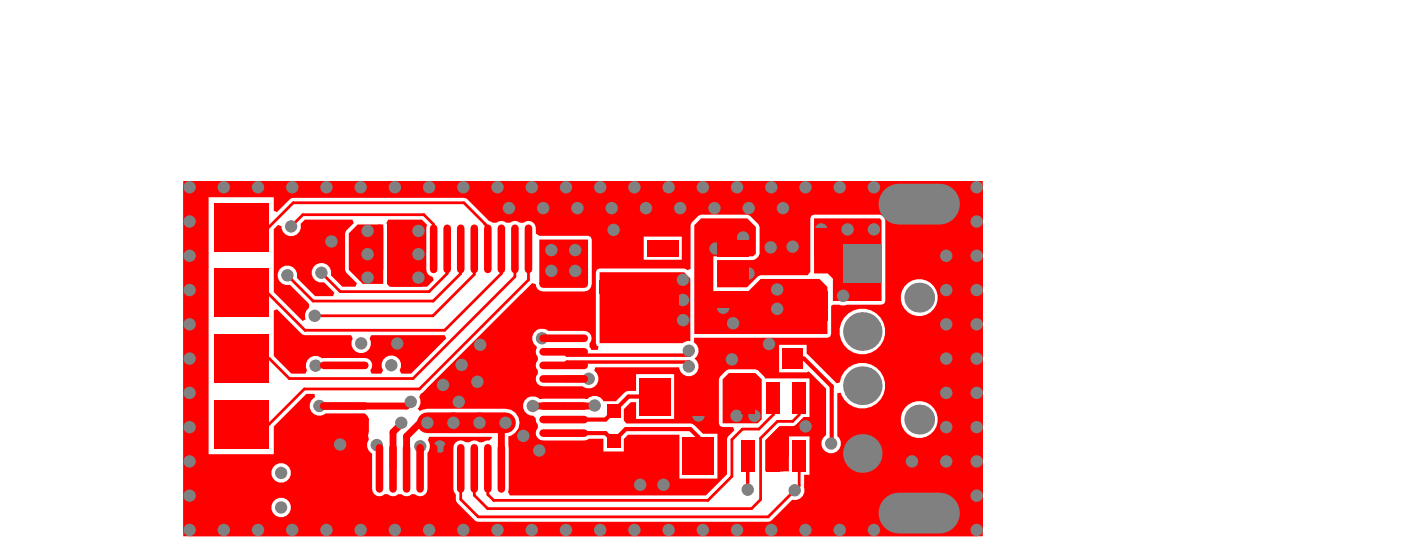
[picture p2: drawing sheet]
<svg xmlns="http://www.w3.org/2000/svg" width="172mm" height="67mm" viewBox="0 0 172 67" stroke-linecap="round" stroke-linejoin="round" font-family="sans-serif">
<g fill="#f00">
<path d="M95.8 52.4h1.8l1.1-1h1v2l-.2 .2h-2.6v2.6l-.7 .7v1l-2.1 .1v-3.9z"/>
<path d="M26.3 57.3h6.7v8.6h-6.7z"/>
<path d="M74.2 24.6h6.5v1.9l-1.8 1.8v3.8l-.7 .7h-4.5l-.5-.5v-6.7z"/>
<path d="M47.7 27h4.1l.7 .7-.1 .4v5a.87 .87 0 0 0 .7 .9l.2 .4-.8 .9h-4.6l-.3-.4v-7.3l-.1-.2z"/>
<path d="M33.6 38.2l.4-.2 3.2 3.2h5.9l.2 .4a1.2 1.2 0 0 0 1.1 1.8 1.2 1.2 0 0 0 1-1.8l.2-.4h9l.2 .4-4.3 4.3h-1.2l-.2-.4a1.2 1.2 0 0 0-1-1.8 1.2 1.2 0 0 0-1 1.8l-.3 .4h-1.1l-.2-.4a.9 .9 0 0 0 .2-1 .9 .9 0 0 0-.9-.5l-5.2 .1a1.18 1.18 0 0 0-1.6-.1 1.18 1.18 0 0 0-.3 1.5l-.2 .4h-1.7l-2.2-2.1z"/>
<path d="M33.6 28.2l.6-.6 .4 .2a1.19 1.19 0 0 0 1.3 1.2 1.19 1.19 0 0 0 1-1.5l.6-.5h5.8l.2 .4-1 1-.1 .3v4.5l.1 .3 1.4 1.3-.2 .5h-1.6l-1.4-1.5a1.2 1.2 0 0 0-1.1-1.5 1.2 1.2 0 0 0-1.3 1.3 1.2 1.2 0 0 0 1.5 1.1l1.3 1.3-.2 .4h-2.2l-2.2-2.2a1.2 1.2 0 0 0-1.1-1.5 1.2 1.2 0 0 0-1.3 1.3 1.2 1.2 0 0 0 1.5 1l2.4 2.4-.1 .5a1.12 1.12 0 0 0-.3 1.3l-.4 .3-3.6-3.6z"/>
<path d="M48.1 27.6h3.7l.6 .5v6.6l-.6 .6h-3.7l-.3-.3v-7.1z"/>
<path d="M39.6 51.1h5.4l.3 .3v1.7l-.1 .1 .1 1-1.3 1.2h-3.4l-1.3-1.2v-2.8z"/>
<path d="M53.2 53.9h1.9l.3 .3v6.9l-.3 .3h-2l-.3-.2v-6.9z"/>
<path d="M83.9 46.4h3.8v4.7l-.8 .8h-2.2l-.8-.8z"/>
<path d="M75.2 56.1h2.4v-2.3h4.8v4.6l1.2 1.2v1.2h-7.2l-1.8-1.9v-2.1z"/>
<path d="M64.1 36.1h7.9l.3 .3v3.7l-.3 .3h-5.9l-1.2 1.2v4.6l1.6 1.6h7l1.1-1.1v-.3h1.6v1.7l-.6 .6h-11.1l-1.3 1.3h-10.8v-2.2z"/>
<path d="M63.7 52.8h1.3l2.5 2.5v4.9l-.3 .4h-4.1l-.3-.3v-6.6z"/>
<path d="M100 26.9h8.1l.2 .2v9.9h-6v-2.7l-.6-.7h-1.7z"/>
<path d="M44 27.6h3.1v7.3h-2.5l-1.7-1.7v-4.5z"/>
<path d="M73.7 33.5h10.4l.7 .7v7.7h-.4l-.5 .3h-10.2z"/>
<path d="M86.2 26.9h5.6l1.1 1v3.3l-.3 .3h-4.9v4.3h4.3l1.5-1.5h7.2l1 1v5.8h-16.4v-13.4z"/>
<path d="M66.3 29.5h6v5.4h-6z"/>
<path d="M88.8 46.6l.8-.7h3.2l.8 .8v4.9l-.5 .5h-4.3z"/>
<path d="M22.5 22.3h98.3v43.6h-98.3zM79.1 29.1v2.8h4.7v-2.8zM73.4 33.1l-.2 .4v8.7l.2 .3 .1 .1v.4h-.8a.77 .77 0 0 1-.1-1.1 .91 .91 0 0 0-.8-1.2h-4.4a1.2 1.2 0 0 0-1.8 .2 1.2 1.2 0 0 0 .3 1.7l.1 .2a.86 .86 0 0 0 .1 1.1v.4a.91 .91 0 0 0 0 1.3v.4a.91 .91 0 0 0-.2 .9 .91 .91 0 0 0 .8 .6h4.9a1.2 1.2 0 0 0 1.7-.2 1.2 1.2 0 0 0-.3-1.7l.1-.4h10.4a1.2 1.2 0 0 0 1.7 .9 1.2 1.2 0 0 0 .1-2 1.18 1.18 0 0 0-.1-2l.1-.6h16.4l.3-.1 .1-.3v-3.5l.2-.1h.8l.3 .1 .7-.1h4.2l.4-.2 .1-.3v-9.9l-.1-.3-.3-.3-.3-.1h-8.1l-.3 .1-.1 .4v6.5l-.4 .4h-5.7l-.4 .2-1.3 1.3h-3.7v-3.3h4.5l.3-.2 .3-.3 .1-.3v-3.3l-.1-.3-1.1-1.1-.3-.1h-5.6l-.4 .1-.8 .9-.1 .3v5.4l-.4 .1-.4-.2h-10.4zM25.6 24.3v31.5h8v-3.4l4-4h1l.1 .5a1.19 1.19 0 0 0-.5 1.7 1.19 1.19 0 0 0 1.8 .2h4.8l.4 .4 .1 .4v1.4l-.1 .2 .1 .9a1.18 1.18 0 0 0 .4 1.7v4.3a.91 .91 0 0 0 .6 .9 .91 .91 0 0 0 1-.2h.4a.91 .91 0 0 0 1.2 0h.4a.91 .91 0 0 0 1.3 0h.4a.91 .91 0 0 0 1 .2 .91 .91 0 0 0 .5-.9v-4.4a1.13 1.13 0 0 0 .1-1.6l.1-.4h7.7v.2l-.3 .3h-.5a.77 .77 0 0 1-1 0l-.3-.1-.4 .1a.77 .77 0 0 1-.9 0 .91 .91 0 0 0-1.3 .9v5l.1 .4 .2 .3a1.65 1.65 0 0 0 .2 1l2.1 2.2 .5 .2h35.6l.4-.2 2.6-2.6a1.18 1.18 0 0 0 1.1-.3 1.18 1.18 0 0 0 .3-1.2v-1.5h.7v-4.8h-2.6v4.4l-2.8-.1v-3.8l1.7-1.7h1.8l1.1-1.1h.8v-4.8h-5.5l-.1-.2-.8-.8-.3-.1h-3.2l-.4 .1-.7 .8-.2 .3v5.5l.2 .3 .3 .1h1.3l.1 .4-.7 .7-.2 .5v4.2l-2.6 2.6h-24l-.3-.4 .1-.4v-6.5a1.71 1.71 0 0 0 1.3-1.8 1.71 1.71 0 0 0-1.7-1.5h-9.6l-.6 .1-.3 .1-.3-.3a1.18 1.18 0 0 0 .2-1.4 .65 .65 0 0 1 .5-.5l13.4-13.5 .4 .1a.96 .96 0 0 0 .9 .9h5.1a.94 .94 0 0 0 .9-.9v-5.4l-.1-.4-.3-.1h-6l-.5-.3a1.14 1.14 0 0 0-.9-1.5h-.3a.77 .77 0 0 1-1 0h-.3h-.4a.77 .77 0 0 1-.9 0h-.4h-.3a.98 .98 0 0 1-1.3-.1l-2.6-2.6-.4-.2h-21l-.4 .2-1.6 1.6-.4-.2v-1.6zM110.7 36.6a2.27 2.27 0 0 0 4.5 0 2.27 2.27 0 0 0-4.5 0zM103.2 40.8a2.81 2.81 0 0 0 5.6 0 2.81 2.81 0 0 0-5.6 0zM64.8 48.9a1.19 1.19 0 0 0-.5 1.4 1.19 1.19 0 0 0 1.2 .8 .83 .83 0 0 1 .4 .8l.2 .3v.4a.91 .91 0 0 0-.2 1 .91 .91 0 0 0 .8 .6h5.1l.6-.3h1.7v1.6h2.6v-1.5l.5-.5h6.3v5.3h4.7v-5.5h-1.8l-1.1-1-.5-.2h-7.8a.69 .69 0 0 1-.3-.8v-1l.8-.9h.7v2.1h4.6v-5.5h-4.6v2.1h-1.2l-1.3 1.2h-1.6a1.16 1.16 0 0 0-1.9-.2h-5.9a1.15 1.15 0 0 0-1.5-.2zM95.7 42.4v3.4h3.4l.3-.1 2.1 2.1v5.7a1.2 1.2 0 0 0-.3 1.8 1.2 1.2 0 0 0 1.8 .1 1.2 1.2 0 0 0-.1-1.8v-5.3h.4a2.81 2.81 0 0 0 4.5 1.2 2.81 2.81 0 0 0-.5-4.6 2.81 2.81 0 0 0-4.1 2.1l-.4 .1-3.7-3.6v-1.1zM110.7 51.6a2.27 2.27 0 0 0 4.5 0 2.27 2.27 0 0 0-4.5 0zM33.3 58.1a1.25 1.25 0 0 0 2.5 0 1.25 1.25 0 0 0-2.5 0zM33.3 62.4a1.25 1.25 0 0 0 2.5 0 1.25 1.25 0 0 0-2.5 0z"/>
</g>
<path d="M39.5 33.5l2.3 2.4h10.9l2.3-2.3M56.6 33.7l-3.4 3.3h-14.7l-3.2-3.1M58.3 30.6v3.1l-5.1 5.1h-14.5M61.6 30.6v3l-7 7h-17.1l-4.6-4.6M63.3 34l-12.5 12.5h-15.2l-2.5-2.4h-3.5M64.9 34.4l-13.4 13.4h-14.1l-4.3 4.4h-3.5M73.1 49.8l-.1 .1M95 51l-1.8 1.8h-2l-1.3 1.3v4.5l-2.9 2.9M98.2 56v3.7l-3.8 3.9h-35.6M98.2 48.9v2.1l-.8 .8h-1.9l-2 2.1v7.5l-1.1 1.1" fill="none" stroke="#f00" stroke-width=".34"/>
<path d="M94.7 30.4v1l-2.3 2.2h-2.3M97.4 32.2h.1" fill="none" stroke="#f00" stroke-width="1.3"/>
<path d="M69.3 44.9l.4-.4h14.9v.6M91.9 56v4.2" fill="none" stroke="#f00" stroke-width=".42"/>
<path d="M107.4 23h12.6M107.4 65.2h12.6" fill="none" stroke="#f00" stroke-width="1.5"/>
<path d="M98.8 44.1l3.4 3.4v7h-.1" fill="none" stroke="#f00" stroke-width=".51"/>
<path d="M97.4 30.3v1.9" fill="none" stroke="#f00" stroke-width="1.7"/>
<path d="M52.5 52h9.6" fill="none" stroke="#f00" stroke-width="2.5"/>
<path d="M46.3 54.7l.3 .4v2.5M50.5 49.4l-.5 .5h-7.7M52.5 52h-.9l-1.6 1.6v4M62.1 52l-.5 .5v5.1M65.3 49.9h7.7M69.3 46.6h3M75.4 47.3h.1M94.5 42.3h-.2l-1.9 1.9h-2.5" fill="none" stroke="#f00" stroke-width=".85"/>
<circle cx="84.6" cy="44.5" r=".21" fill="#f00"/>
<path d="M84.6 43.1v.6" fill="none" stroke="#f00" stroke-width=".42"/>
<circle cx="84.6" cy="43.7" r=".21" fill="#f00"/>
<path d="M69.3 43.3l.4 .4h14.9" fill="none" stroke="#f00" stroke-width=".42"/>
<path d="M39.2 49.9h.1M39.3 49.9h3M49.2 52.3l-.9 .8v4.5" fill="none" stroke="#f00" stroke-width=".85"/>
<g fill="none" stroke="#f00" stroke-width=".34">
<path d="M29.6 36h3.3M29.6 27.9h3.4l3-3h21l2.9 3v2.7M35.8 27.8l1.4-1.4h14.9l1.2 1.2v3M55 30.6v3M56.6 30.6v3.1M59.6 27.5v.1M63.3 30.6v3.4M64.9 30.6v3.8M42.3 44.9l-3.5 .1M56.6 57.6v3.8l2.2 2.2M58.3 57.6v3.3l1.6 1.6h32.5M59.9 57.6v3.2l.8 .7h26.3"/>
<path d="M69.3 49.9h.1M95 48.9v2.1"/>
</g>
<path d="M69.3 53.3h5.1l1 1 1.5-1.5h7.9l1 1v2.3M80.5 48.8h-3.3l-2.8 2.8h-5.1M97.4 44.1h1.4" fill="none" stroke="#f00" stroke-width=".51"/>
<path d="M107.4 23h-84.1v42.2h84.1M120 23v42.2" fill="none" stroke="#f00" stroke-width="1.5"/>
<g fill="#808080">
<circle cx="88.9" cy="37.8" r=".76"/>
<circle cx="34.5" cy="62.4" r=".76"/>
<circle cx="34.5" cy="58.1" r=".76"/>
<circle cx="92.7" cy="51.1" r=".76"/>
<circle cx="90.5" cy="51.1" r=".76"/>
<circle cx="91.9" cy="60.2" r=".76"/>
<circle cx="97.7" cy="60.3" r=".76"/>
<circle cx="99" cy="52.4" r=".76"/>
<circle cx="102.1" cy="54.5" r=".76"/>
<circle cx="95.5" cy="35.6" r=".76"/>
<circle cx="95.5" cy="38" r=".76"/>
<circle cx="83.9" cy="39.4" r=".76"/>
<circle cx="83.9" cy="36.9" r=".76"/>
<circle cx="44.4" cy="42.2" r=".76"/>
<circle cx="48.8" cy="42.2" r=".76"/>
<circle cx="40.7" cy="29.7" r=".76"/>
<circle cx="83.9" cy="34.4" r=".76"/>
<circle cx="97.4" cy="30.3" r=".76"/>
<circle cx="94.7" cy="30.4" r=".76"/>
<circle cx="92" cy="33.6" r=".76"/>
<circle cx="51.4" cy="34.1" r=".76"/>
<circle cx="51.4" cy="31.3" r=".76"/>
<circle cx="51.4" cy="28.4" r=".76"/>
<circle cx="58.7" cy="46.9" r=".76"/>
<circle cx="56.4" cy="49.4" r=".76"/>
<circle cx="59" cy="42.4" r=".76"/>
<circle cx="56.7" cy="44.9" r=".76"/>
<circle cx="89.9" cy="44.2" r=".76"/>
<circle cx="85.8" cy="51.1" r=".76"/>
<circle cx="81.5" cy="59.6" r=".76"/>
<circle cx="78.7" cy="59.6" r=".76"/>
<circle cx="54" cy="54.9" r=".76"/>
<circle cx="46.3" cy="54.7" r=".76"/>
<circle cx="66.3" cy="55.4" r=".76"/>
<circle cx="54.4" cy="47.3" r=".76"/>
<circle cx="94.5" cy="42.3" r=".76"/>
<circle cx="41.8" cy="54.7" r=".76"/>
<circle cx="64.3" cy="53.6" r=".76"/>
<circle cx="51.6" cy="54.9" r=".76"/>
<circle cx="100.9" cy="28.2" r=".76"/>
<circle cx="104.2" cy="28.2" r=".76"/>
<circle cx="70.7" cy="30.8" r=".76"/>
<circle cx="67.7" cy="30.8" r=".76"/>
<circle cx="45.2" cy="34.1" r=".76"/>
<circle cx="45.2" cy="31.3" r=".76"/>
<circle cx="62.1" cy="52" r=".76"/>
<circle cx="58.9" cy="52" r=".76"/>
<circle cx="52.5" cy="52" r=".76"/>
<circle cx="55.7" cy="52" r=".76"/>
<circle cx="49.3" cy="52" r=".76"/>
<circle cx="84.6" cy="45.1" r=".76"/>
<circle cx="84.6" cy="43.1" r=".76"/>
<circle cx="39.2" cy="49.9" r=".76"/>
<circle cx="38.8" cy="45" r=".76"/>
<circle cx="48.1" cy="44.9" r=".76"/>
<circle cx="50.5" cy="49.4" r=".76"/>
<circle cx="73.1" cy="49.9" r=".76"/>
<circle cx="65.5" cy="49.9" r=".76"/>
<circle cx="72.3" cy="46.6" r=".76"/>
<circle cx="66.6" cy="41.6" r=".76"/>
<circle cx="90.1" cy="39.7" r=".76"/>
<circle cx="103.6" cy="36.4" r=".76"/>
<circle cx="107.4" cy="28.2" r=".76"/>
<circle cx="35.3" cy="33.9" r=".76"/>
<circle cx="39.5" cy="33.5" r=".76"/>
<circle cx="38.7" cy="38.8" r=".76"/>
<circle cx="45.2" cy="28.4" r=".76"/>
<circle cx="87.9" cy="30.6" r=".76"/>
<circle cx="91.3" cy="29.2" r=".76"/>
<circle cx="96.2" cy="25.6" r=".76"/>
<circle cx="92" cy="25.6" r=".76"/>
<circle cx="87.8" cy="25.6" r=".76"/>
<circle cx="83.6" cy="25.6" r=".76"/>
<circle cx="62.5" cy="25.6" r=".76"/>
<circle cx="66.7" cy="25.6" r=".76"/>
<circle cx="71" cy="25.6" r=".76"/>
<circle cx="79.4" cy="25.6" r=".76"/>
<circle cx="75.2" cy="25.6" r=".76"/>
<circle cx="75.4" cy="28.3" r=".76"/>
<circle cx="112.1" cy="56.7" r=".76"/>
<circle cx="116.3" cy="56.7" r=".76"/>
<circle cx="116.3" cy="52.5" r=".76"/>
<circle cx="116.3" cy="31.5" r=".76"/>
<circle cx="116.3" cy="35.7" r=".76"/>
<circle cx="116.3" cy="48.3" r=".76"/>
<circle cx="116.3" cy="44.1" r=".76"/>
<circle cx="116.3" cy="39.9" r=".76"/>
<circle cx="35.8" cy="27.8" r=".76"/>
<circle cx="67.7" cy="33.3" r=".76"/>
<circle cx="70.7" cy="33.3" r=".76"/>
<circle cx="103.2" cy="23" r=".76"/>
<circle cx="99" cy="23" r=".76"/>
<circle cx="94.8" cy="23" r=".76"/>
<circle cx="90.6" cy="23" r=".76"/>
<circle cx="86.4" cy="23" r=".76"/>
<circle cx="82.2" cy="23" r=".76"/>
<circle cx="78" cy="23" r=".76"/>
<circle cx="73.8" cy="23" r=".76"/>
<circle cx="69.5" cy="23" r=".76"/>
<circle cx="65.3" cy="23" r=".76"/>
<circle cx="61.1" cy="23" r=".76"/>
<circle cx="56.9" cy="23" r=".76"/>
<circle cx="52.7" cy="23" r=".76"/>
<circle cx="48.5" cy="23" r=".76"/>
<circle cx="44.3" cy="23" r=".76"/>
<circle cx="40.1" cy="23" r=".76"/>
<circle cx="35.9" cy="23" r=".76"/>
<circle cx="31.7" cy="23" r=".76"/>
<circle cx="27.5" cy="23" r=".76"/>
<circle cx="23.3" cy="23" r=".76"/>
<circle cx="23.3" cy="65.2" r=".76"/>
<circle cx="23.3" cy="60.9" r=".76"/>
<circle cx="23.3" cy="48.3" r=".76"/>
<circle cx="23.3" cy="56.7" r=".76"/>
<circle cx="23.3" cy="52.5" r=".76"/>
<circle cx="23.3" cy="39.9" r=".76"/>
<circle cx="23.3" cy="44.1" r=".76"/>
<circle cx="23.3" cy="27.2" r=".76"/>
<circle cx="23.3" cy="35.7" r=".76"/>
<circle cx="23.3" cy="31.5" r=".76"/>
<circle cx="27.5" cy="65.2" r=".76"/>
<circle cx="31.7" cy="65.2" r=".76"/>
<circle cx="35.9" cy="65.2" r=".76"/>
<circle cx="40.1" cy="65.2" r=".76"/>
<circle cx="44.3" cy="65.2" r=".76"/>
<circle cx="48.5" cy="65.2" r=".76"/>
<circle cx="52.7" cy="65.2" r=".76"/>
<circle cx="56.9" cy="65.2" r=".76"/>
<circle cx="61.1" cy="65.2" r=".76"/>
<circle cx="65.3" cy="65.2" r=".76"/>
<circle cx="69.5" cy="65.2" r=".76"/>
<circle cx="73.8" cy="65.2" r=".76"/>
<circle cx="78" cy="65.2" r=".76"/>
<circle cx="82.2" cy="65.2" r=".76"/>
<circle cx="86.4" cy="65.2" r=".76"/>
<circle cx="90.6" cy="65.2" r=".76"/>
<circle cx="94.8" cy="65.2" r=".76"/>
<circle cx="99" cy="65.2" r=".76"/>
<circle cx="103.2" cy="65.2" r=".76"/>
<circle cx="107.4" cy="65.2" r=".76"/>
<circle cx="120" cy="65.2" r=".76"/>
<circle cx="120" cy="60.9" r=".76"/>
<circle cx="120" cy="56.7" r=".76"/>
<circle cx="120" cy="52.5" r=".76"/>
<circle cx="120" cy="48.3" r=".76"/>
<circle cx="120" cy="44.1" r=".76"/>
<circle cx="120" cy="39.9" r=".76"/>
<circle cx="120" cy="35.7" r=".76"/>
<circle cx="120" cy="31.5" r=".76"/>
<circle cx="120" cy="27.2" r=".76"/>
<circle cx="107.4" cy="23" r=".76"/>
<circle cx="120" cy="23" r=".76"/>
</g>
<path d="M110.5 63.1h5" fill="none" stroke="#808080" stroke-width="5"/>
<g fill="#808080">
<circle cx="106" cy="55.8" r="2.37"/>
<circle cx="113" cy="51.6" r="1.84"/>
<circle cx="106" cy="47.4" r="2.37"/>
<circle cx="106" cy="40.8" r="2.37"/>
<circle cx="113" cy="36.6" r="1.84"/>
</g>
<path d="M103.6 30.1h4.7v4.7h-4.7z" fill-rule="evenodd" fill="#808080"/>
<path d="M110.5 25.1h5" fill="none" stroke="#808080" stroke-width="5"/>
<g fill="#f00">
<path d="M91 47h1.7v3.8h-1.7z" fill-rule="evenodd"/>
<path d="M94.2 47h1.7v3.8h-1.7z" fill-rule="evenodd"/>
<path d="M97.4 47h1.7v3.8h-1.7z" fill-rule="evenodd"/>
<path d="M97.4 54.1h1.7v3.9h-1.7z" fill-rule="evenodd"/>
<path d="M94.2 54.1h1.7v3.9h-1.7z" fill-rule="evenodd"/>
<path d="M91 54.1h1.7v3.9h-1.7z" fill-rule="evenodd"/>
<path d="M96.2 42.8h2.5v2.6h-2.5z" fill-rule="evenodd"/>
<path d="M91.3 42.8h2.5v2.6h-2.5z" fill-rule="evenodd"/>
<path d="M96.5 34.7h1.7v1.7h-1.7z" fill-rule="evenodd"/>
<path d="M96.5 31.4h1.7v1.6h-1.7z" fill-rule="evenodd"/>
<path d="M100 28.1h1.7v3.6h-1.7z" fill-rule="evenodd"/>
<path d="M100 35.8h1.7v3.6h-1.7z" fill-rule="evenodd"/>
<path d="M78.6 53.8h3.8v4.6h-3.8z" fill-rule="evenodd"/>
<path d="M78.6 46.4h3.8v4.7h-3.8z" fill-rule="evenodd"/>
<path d="M83.9 46.4h3.8v4.7h-3.8z" fill-rule="evenodd"/>
<path d="M83.9 53.8h3.8v4.6h-3.8z" fill-rule="evenodd"/>
</g>
<g fill="none" stroke="#f00" stroke-width=".93">
<path d="M46.6 28.1v5M48.3 28.1v5M50 28.1v5M53.3 28.1v5M55 28.1v5M56.6 28.1v5M58.3 28.1v5M59.9 28.1v5M61.6 28.1v5M63.3 28.1v5M64.9 28.1v5M66.7 39.9h5.1"/>
<path d="M66.7 38.3h5.1M66.7 36.6h5.1M66.7 34.9h5.1M39.8 53.3h5M39.8 51.6h5M39.8 49.9h5M39.8 44.9h5M46.6 55.1v5M48.3 55.1v5M50 55.1v5M51.6 55.1v5M53.3 55.1v5"/>
<path d="M55 55.1v5M56.6 55.1v5M58.3 55.1v5M59.9 55.1v5M61.6 55.1v5M63.3 55.1v5M64.9 55.1v5M66.7 53.3h5.1M66.7 51.6h5.1M66.7 49.9h5.1M66.7 48.3h5.1M66.7 46.6h5.1"/>
<path d="M66.7 44.9h5.1M66.7 43.3h5.1M66.7 41.6h5.1"/>
</g>
<g fill="#f00">
<path d="M26.3 49.2h6.7v6h-6.7z" fill-rule="evenodd"/>
<path d="M26.3 41.1h6.7v6h-6.7z" fill-rule="evenodd"/>
<path d="M26.3 33h6.7v6h-6.7z" fill-rule="evenodd"/>
<path d="M26.3 24.9h6.7v6h-6.7z" fill-rule="evenodd"/>
<path d="M26.3 57.3h6.7v6h-6.7z" fill-rule="evenodd"/>
<path d="M76.6 31.1h1.6v1.7h-1.6z" fill-rule="evenodd"/>
<path d="M76.6 34.5h1.6v1.6h-1.6z" fill-rule="evenodd"/>
<path d="M73.7 31.1h1.6v1.7h-1.6z" fill-rule="evenodd"/>
<path d="M73.7 34.5h1.6v1.6h-1.6z" fill-rule="evenodd"/>
<path d="M74.6 56.8h1.6v1.6h-1.6z" fill-rule="evenodd"/>
<path d="M74.6 53.4h1.6v1.7h-1.6z" fill-rule="evenodd"/>
<path d="M74.6 46.4h1.6v1.7h-1.6z" fill-rule="evenodd"/>
<path d="M74.6 49.8h1.6v1.6h-1.6z" fill-rule="evenodd"/>
<path d="M88.2 35.8h3.8v2h-3.8z" fill-rule="evenodd"/>
<path d="M88.2 32.7h3.8v2h-3.8z" fill-rule="evenodd"/>
<path d="M88.2 29.5h3.8v2h-3.8z" fill-rule="evenodd"/>
<path d="M79.5 29.5h3.9v2h-3.9z" fill-rule="evenodd"/>
<path d="M79.5 35.8h3.9v2h-3.9z" fill-rule="evenodd"/>
</g>
</svg>
